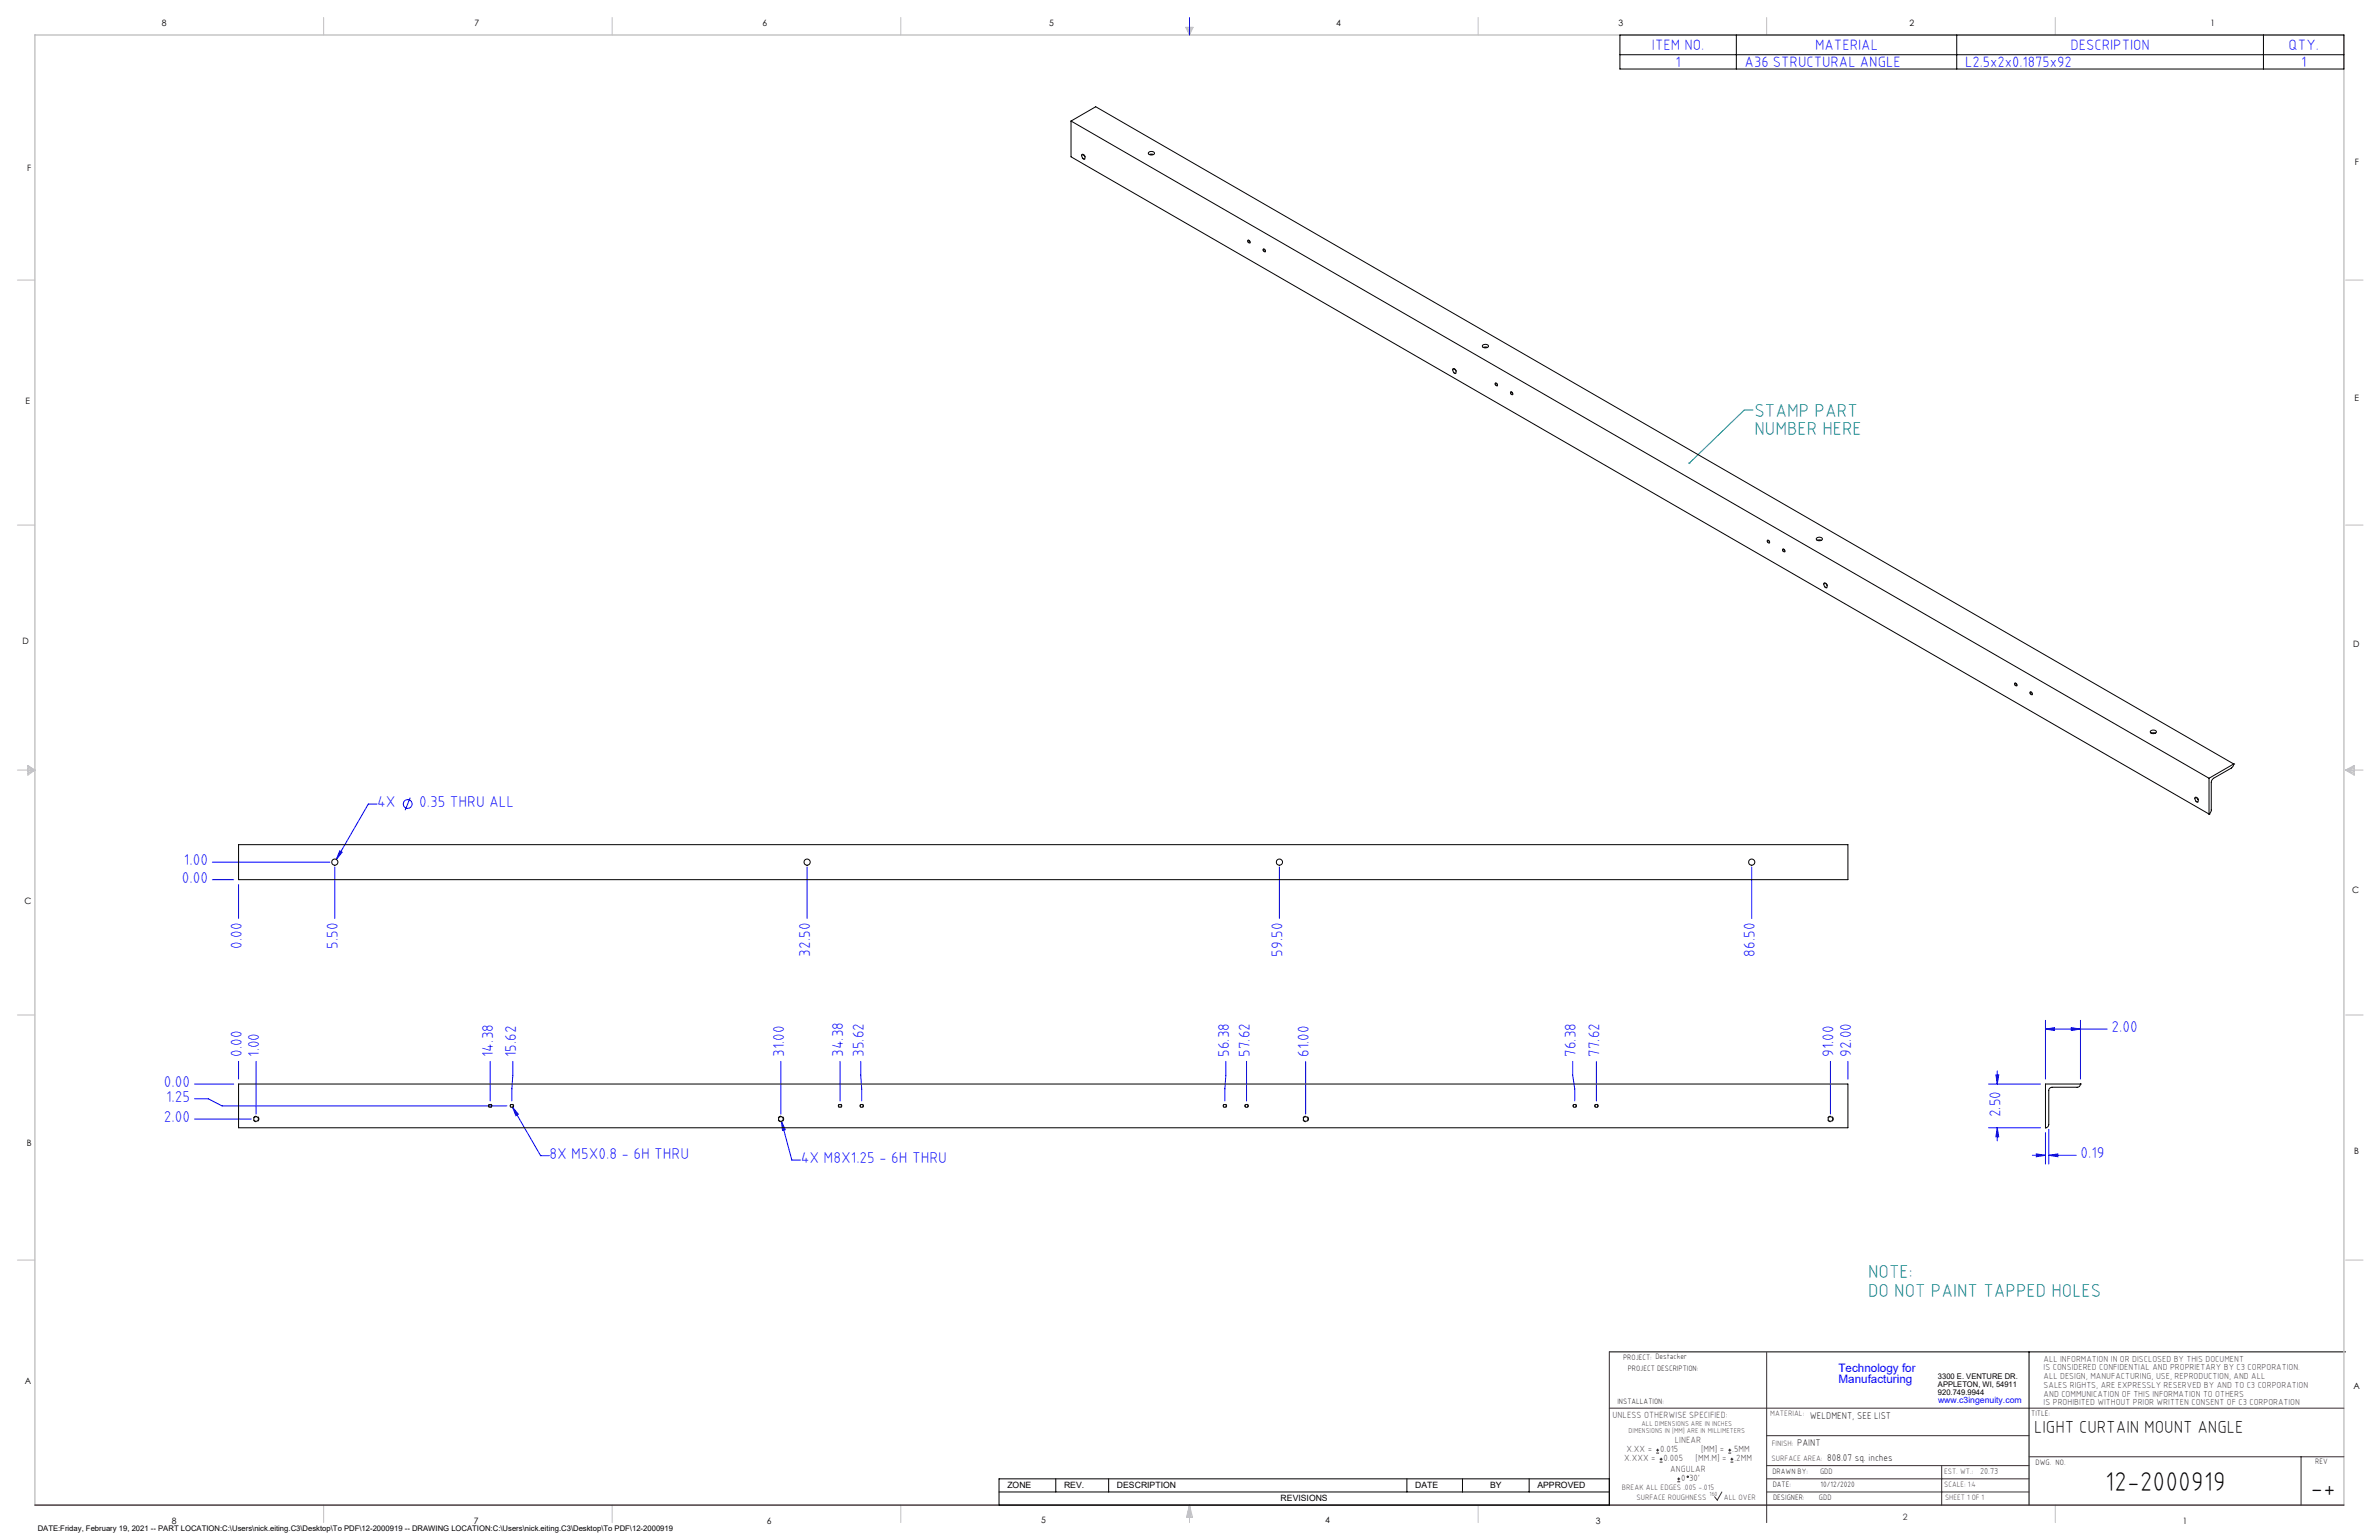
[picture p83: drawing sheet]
<svg xmlns="http://www.w3.org/2000/svg" width="864mm" height="559mm" viewBox="0 0 864 559" stroke-linecap="round" stroke-linejoin="round" font-family="sans-serif">
<defs><g id="words">
<g font-size="9.9">
<text x="764.2" y="541.1">12-2000919</text>
<text x="838.7" y="543.2">-+</text>
</g>
<g font-size="6.8" fill="#008080">
<text x="636.9" y="151.2">STAMP PART</text>
<text x="636.9" y="158">NUMBER HERE</text>
<text x="678.1" y="463.7">NOTE:</text>
<text x="678.1" y="470.5">DO NOT PAINT TAPPED HOLES</text>
</g>
<text font-size="6.3" x="738.4" y="519.9">LIGHT CURTAIN MOUNT ANGLE</text>
<g font-size="5.7" fill="#00f">
<text x="136.9" y="292.8">4X</text>
<text x="152.2" y="292.8">0.35 THRU ALL</text>
<text x="66.8" y="313.9">1.00</text>
<text x="66" y="320.3">0.00</text>
<text x="87.8" y="344.4" transform="rotate(-90 87.8 344.4)">0.00</text>
<text x="122.7" y="344.4" transform="rotate(-90 122.7 344.4)">5.50</text>
<text x="294.1" y="347.1" transform="rotate(-90 294.1 347.1)">32.50</text>
<text x="465.6" y="347.2" transform="rotate(-90 465.6 347.2)">59.50</text>
<text x="637" y="347.1" transform="rotate(-90 637 347.1)">86.50</text>
<text x="766.5" y="374.5">2.00</text>
<text x="87.8" y="383.5" transform="rotate(-90 87.8 383.5)">0.00</text>
<text x="94.1" y="383.5" transform="rotate(-90 94.1 383.5)">1.00</text>
<text x="179.1" y="383.5" transform="rotate(-90 179.1 383.5)">14.38</text>
<text x="187.3" y="383.5" transform="rotate(-90 187.3 383.5)">15.62</text>
<text x="284.6" y="383.5" transform="rotate(-90 284.6 383.5)">31.00</text>
<text x="306.1" y="383.5" transform="rotate(-90 306.1 383.5)">34.38</text>
<text x="313.6" y="383.5" transform="rotate(-90 313.6 383.5)">35.62</text>
<text x="446.1" y="383.5" transform="rotate(-90 446.1 383.5)">56.38</text>
<text x="453.7" y="383.5" transform="rotate(-90 453.7 383.5)">57.62</text>
<text x="475.1" y="383.5" transform="rotate(-90 475.1 383.5)">61.00</text>
<text x="572" y="383.5" transform="rotate(-90 572 383.5)">76.38</text>
<text x="580.7" y="383.5" transform="rotate(-90 580.7 383.5)">77.62</text>
<text x="665.6" y="383.5" transform="rotate(-90 665.6 383.5)">91.00</text>
<text x="672" y="383.5" transform="rotate(-90 672 383.5)">92.00</text>
<text x="59.5" y="394.5">0.00</text>
<text x="60.3" y="399.8">1.25</text>
<text x="59.5" y="407.2">2.00</text>
<text x="726.2" y="405.4" transform="rotate(-90 726.2 405.4)">2.50</text>
<text x="199.4" y="420.5">8X M5X0.8 - 6H THRU</text>
<text x="290.7" y="422.1">4X M8X1.25 - 6H THRU</text>
<text x="755.3" y="420.3">0.19</text>
</g>
<g font-size="5.4" fill="#00f">
<text x="599.7" y="18.1">ITEM NO.</text>
<text x="658.9" y="18.1">MATERIAL</text>
<text x="751.6" y="18.1">DESCRIPTION</text>
<text x="830.8" y="18.1">QTY.</text>
<text x="608.2" y="24.3">1</text>
<text x="633.3" y="24.3">A36 STRUCTURAL ANGLE</text>
<text x="713.3" y="24.3">L2.5x2x0.1875x92</text>
<text x="835.3" y="24.3">1</text>
</g>
<g font-size="4.2" fill="#00f">
<text x="667.4" y="497.7">Technology for</text>
<text x="667.4" y="502">Manufacturing</text>
</g>
<g font-size="3.5">
<text x="657" y="514.9">WELDMENT, SEE LIST</text>
<text x="652.4" y="524.7">PAINT</text>
<text x="663.3" y="530.1">808.07 sq. inches</text>
</g>
<g font-size="3.3" fill="#382c30">
<text x="585.4" y="514.4">UNLESS OTHERWISE SPECIFIED:</text>
<text x="590.4" y="526.8">X.XX =</text>
<text x="602.6" y="526.8">0.015</text>
<text x="608" y="523.6">LINEAR</text>
<text x="617.5" y="526.8">[MM] =</text>
<text x="628.8" y="526.8">.5MM</text>
<text x="589.6" y="530.1">X.XXX =</text>
<text x="603.9" y="530.1">0.005</text>
<text x="606.3" y="534">ANGULAR</text>
<text x="615.5" y="530.1">[MM.M] =</text>
<text x="629.6" y="530.1">.2MM</text>
<text x="610.3" y="537.3">0</text>
<text x="613.2" y="537.3">30'</text>
</g>
<g font-size="3.2">
<text x="58.8" y="9.6">8</text>
<text x="172.3" y="9.5">7</text>
<text x="276.8" y="9.5">6</text>
<text x="380.9" y="9.6">5</text>
<text x="485" y="9.5">4</text>
<text x="587.5" y="9.5">3</text>
<text x="693.1" y="9.5">2</text>
<text x="802.4" y="9.5">1</text>
<text x="854.9" y="59.8">F</text>
<text x="9.9" y="62">F</text>
<text x="9.3" y="146.5">E</text>
<text x="854.7" y="145.5">E</text>
<text x="8.2" y="233.6">D</text>
<text x="854.3" y="234.9">D</text>
<text x="8.9" y="328.1">C</text>
<text x="853.9" y="324.1">C</text>
<text x="9.7" y="415.8">B</text>
<text x="854.6" y="418.6">B</text>
<text x="9" y="502">A</text>
<text x="854.3" y="503.9">A</text>
<text x="62.3" y="552.9">8</text>
<text x="172" y="552.9">7</text>
<text x="278.3" y="552.9">6</text>
<text x="377.9" y="552.8">5</text>
<text x="481" y="552.8">4</text>
<text x="579.3" y="552.8">3</text>
<text x="792.4" y="552.8">1</text>
</g>
<g font-size="3.2" fill="#382c30">
<text x="741.9" y="494.1">ALL INFORMATION IN OR DISCLOSED BY THIS DOCUMENT</text>
<text x="741.9" y="497.3">IS CONSIDERED CONFIDENTIAL AND PROPRIETARY BY C3 CORPORATION.</text>
<text x="741.9" y="500.4">ALL DESIGN, MANUFACTURING, USE, REPRODUCTION, AND ALL</text>
<text x="741.9" y="503.6">SALES RIGHTS, ARE EXPRESSLY RESERVED BY AND TO C3 CORPORATION</text>
<text x="741.9" y="506.8">AND COMMUNICATION OF THIS INFORMATION TO OTHERS</text>
<text x="741.9" y="510">IS PROHIBITED WITHOUT PRIOR WRITTEN CONSENT OF C3 CORPORATION</text>
<text x="718.8" y="534.7">20.73</text>
<text x="690.7" y="551.6">2</text>
</g>
<text font-size="3.1" fill="#00f" x="703.5" y="509.2">www.c3ingenuity.com</text>
<g font-size="3.1">
<text x="365.7" y="540">ZONE</text>
<text x="386.3" y="540">REV.</text>
<text x="405.5" y="540">DESCRIPTION</text>
<text x="464.9" y="544.8">REVISIONS</text>
<text x="513.7" y="540">DATE</text>
<text x="540.9" y="540">BY</text>
<text x="558.1" y="540">APPROVED</text>
</g>
<g font-size="2.8">
<text x="589.2" y="493.3">PROJECT: Destacker</text>
<text x="590.9" y="497.3">PROJECT DESCRIPTION:</text>
<text x="703.5" y="500.5">3300 E. VENTURE DR.</text>
<text x="703.5" y="503.3">APPLETON, WI, 54911</text>
<text x="587.1" y="509.6">INSTALLATION:</text>
<text x="703.5" y="506.2">920.749.9944</text>
<text x="737.3" y="513.8">TITLE:</text>
<text x="738.9" y="531.5">DWG. NO.</text>
<text x="840.5" y="531.3">REV</text>
<text x="643.4" y="534.9">DRAWN BY:</text>
<text x="643.5" y="539.7">DATE:</text>
<text x="660.7" y="534.7">GDD</text>
<text x="660.9" y="539.6">10/12/2020</text>
<text x="643.6" y="544.4">DESIGNER:</text>
<text x="660.3" y="544.3">GDD</text>
<text x="13.7" y="555.5">DATE:Friday, February 19, 2021 -- PART LOCATION:C:\Users\nick.eiting.C3\Desktop\To PDF\12-2000919 -- DRAWING LOCATION:C:\Users\nick.eiting.C3\Desktop\To PDF\12-2000919</text>
</g>
<g font-size="2.8" fill="#382c30">
<text x="642.6" y="513.8">MATERIAL:</text>
<text x="643.2" y="524.8">FINISH:</text>
<text x="643.1" y="530.1">SURFACE AREA:</text>
<text x="705.7" y="534.7">EST. WT.:</text>
<text x="705.7" y="539.7">SCALE: 1:4</text>
<text x="588.8" y="540.5">BREAK ALL EDGES .005 -.015</text>
<text x="594" y="544.2">SURFACE ROUGHNESS</text>
<text x="625.8" y="544.2">ALL OVER</text>
<text x="706.1" y="544.4">SHEET 1 OF 1</text>
</g>
<g font-size="2.5" fill="#382c30">
<text x="591.2" y="520.1">DIMENSIONS IN [MM] ARE IN MILLIMETERS</text>
<text x="595.9" y="517.3">ALL DIMENSIONS ARE IN INCHES</text>
</g>
<text font-size="2.2" fill="#382c30" x="620.6" y="542.9">160</text>
</g></defs>
<g fill="none" stroke="#000" stroke-width=".36">
<path d="M588 12.7h262.9v12.3h-262.9zM588 19.9h262.9M630.3 12.7v12.3M710.3 12.7v12.3M821.7 12.7v12.3M584.2 490.5h267.3M736.6 490.5v55.6M362.7 536.6h221.5v9.5h-221.5zM383.3 536.6v4.8M402.4 536.6v4.8M510.7 536.6v4.8M530.9 536.6v4.8"/>
<path d="M555.1 536.6v4.8M362.7 541.4h221.5"/>
</g>
<g fill="none" stroke="#c0c0c0" stroke-width=".36">
<path d="M117.5 6.4v6.3M222.2 6.4v6.3M327 6.4v6.3M430.4 9.9h2.7l-1.3 2.8zM430.9 9.9l.9 2.8M431.2 9.9l.6 2.8M432.1 9.9l-.3 2.8M432.6 9.9l-.8 2.8M536.6 6.4v6.3M641.3 6.4v6.3M746.1 6.4v6.3M6.3 101.6h6.4"/>
<path d="M851.5 101.6h6.3M6.3 190.5h6.4M851.5 190.5h6.3M6.3 279.4h6.4M10.1 277.7l2.6 1.7-2.6 1.9zM10.1 278.2l2.6 1.2M10.1 278.8l2.6 .6M12.7 279.4l-2.6 1.2M12.7 279.4l-2.6 .5M851.5 279.4h6.3M851.5 279.4l3.1 .5M851.5 279.4l3.1 1.2"/>
<path d="M851.5 279.4l3.1-1.7v3.6zM854.6 278.8l-3.1 .6M854.6 278.2l-3.1 1.2M6.3 368.3h6.4M851.5 368.3h6.3M6.3 457.2h6.4M851.5 457.2h6.3M117.5 546.1v6.4M222.2 546.1v6.4M327 546.1v6.4M431.8 546.1v6.4M431.8 546.1l1.1 4.5h-2.2z"/>
<path d="M431.8 546.1l.6 4.5M431.8 546.1l-.9 4.5M431.8 546.1l-.4 4.5M431.8 546.1l.3 4.5M536.6 546.1v6.4M746.1 546.1v6.4"/>
</g>
<path d="M12.7 546.1v-533.4h838.2v533.4" fill="none" stroke="#c0c0c0" stroke-width=".5"/>
<g fill="none" stroke="#00f" stroke-width=".36">
<path d="M431.8 6.4v6.3M136.9 291.7h-3.2l-11.6 20.2M148.9 289.5l-1.8 4.5M77.1 319.2h7.7M77.1 312.8h42.7M121.5 314.6v18.7M123.3 308.8l.9 .4-2.1 2.7zM293 314.6v18.7M464.4 314.6v18.7M635.9 314.6v18.7M86.6 321v12.3M742.5 373.4l3.3-.5v1z"/>
<path d="M742.5 370.2v21.3M742.5 373.4h22.4M751.9 372.9l3.3 .5-3.3 .5zM755.2 370.2v21.3M70.6 393.3h14.2M70.6 398.7h5l5 2.6h103.4M86.6 385.1v6.4M93 385.1v19.1M177.9 385.1v14.4M186.2 385.1l-.4 14.4M283.5 385.1v19.1M304.9 385.1v14.4"/>
<path d="M312.5 385.1l.3 14.4M445 385.1l-.4 14.4M452.5 385.1v14.4M474 385.1v19.1M570.9 385.1v5l.7 5v4.4M579.5 385.1v14.4M664.5 385.1v19.1M670.8 385.1v6.4M721.9 393.3h18.8M724.5 390h1.1l-.6 3.3zM725 388.6v4.7M70.6 406h20.6"/>
<path d="M186.1 401.7l2.1 2.6-.9 .5zM186.1 401.7l10.2 17.6h3.1M283.7 406.9l1.3 3-.9 .3zM283.7 406.9l3.7 14h3.2M721.9 409.2h18.8M725 409.2l.6 3.3h-1.1zM725 409.2v4.8M737.8 419.2h4.7M739.2 418.7l3.3 .5-3.3 .5zM742.5 411v11.4M743.7 419.2l3.3-.5v1zM743.7 409.8v12.6"/>
<path d="M743.7 419.2h10"/>
<circle cx="148" cy="291.7" r="1.59"/>
</g>
<path d="M584.2 490.5v55.6M641.3 490.7v61.8M584.2 511h266.7M641.3 520.9h95.3M641.3 531.8h95.3M641.3 536.6h95.3M704.8 531.8v14.3M736.6 528.6h114.3M835.3 528.6v17.5M625.1 541.4l-1.7 2.9-1-1.2M641.3 541.4h95.3" fill="none" stroke="#382c30" stroke-width=".36"/>
<path d="M12.7 546.1h838.2" fill="none" stroke="#382c30" stroke-width=".5"/>
<path d="M393.3 56.1a.86 .86 0 0 1 .8 .8 .86 .86 0 0 1-.7 .8 .95 .95 0 0 1-.8-.7 .95 .95 0 0 1 .5-1l.2 .1M453.4 87.2l.4 .9a.58 .58 0 0 1-.7-.2 .58 .58 0 0 1 .1-.8l.2 .1M458.9 90.4l.5 .9a.58 .58 0 0 1-.8-.2 .58 .58 0 0 1 .2-.8l.1 .1M528 133.8a.86 .86 0 0 1 .8 .8 .86 .86 0 0 1-.7 .9 .95 .95 0 0 1-.8-.8 .95 .95 0 0 1 .5-1l.2 .1M543.2 139l.4 .9a.58 .58 0 0 1-.7-.2 .58 .58 0 0 1 .1-.8l.2 .1M548.7 142.2l.5 1a.58 .58 0 0 1-.8-.3 .58 .58 0 0 1 .2-.7h.1M642 196l.4 1a.58 .58 0 0 1-.8-.3 .58 .58 0 0 1 .2-.7h.2M647.5 199.2l.4 1a.58 .58 0 0 1-.7-.3 .58 .58 0 0 1 .2-.7h.1M662.7 211.6a.86 .86 0 0 1 .8 .8 .86 .86 0 0 1-.7 .9 .95 .95 0 0 1-.8-.8 .95 .95 0 0 1 .5-1l.2 .1M731.8 247.9l.4 .9a.58 .58 0 0 1-.7-.2 .58 .58 0 0 1 .1-.8l.2 .1M737.3 251.1l.4 .9a.58 .58 0 0 1-.7-.2 .58 .58 0 0 1 .2-.8l.1 .1M797.4 289.4a.86 .86 0 0 1 .8 .7 .86 .86 0 0 1-.7 .9 .95 .95 0 0 1-.8-.7 .95 .95 0 0 1 .5-1l.2 .1" fill="none" stroke="#000" stroke-width=".36" stroke-dasharray="1.3 .6" stroke-linecap="butt"/>
<path d="M178.6 401.3a.63 .63 0 0 0-.9-.6 .63 .63 0 0 0-.1 1.1 .63 .63 0 0 0 1-.4v-.1M186.4 401.3a.63 .63 0 0 0-.9-.6 .63 .63 0 0 0-.1 1.1 .63 .63 0 0 0 1-.4v-.1M305.6 401.3a.63 .63 0 0 0-.9-.6 .63 .63 0 0 0-.1 1.1 .63 .63 0 0 0 1-.4v-.1M313.4 401.3a.63 .63 0 0 0-.9-.6 .63 .63 0 0 0-.1 1.1 .63 .63 0 0 0 1-.4v-.1M445.3 401.3a.62 .62 0 0 0-.9-.6 .62 .62 0 0 0-.1 1.1 .62 .62 0 0 0 1-.4v-.1M453.1 401.3a.63 .63 0 0 0-.9-.6 .63 .63 0 0 0-.1 1.1 .63 .63 0 0 0 1-.4v-.1M572.3 401.3a.63 .63 0 0 0-.9-.6 .63 .63 0 0 0-.1 1.1 .63 .63 0 0 0 1-.4v-.1M580.1 401.3a.62 .62 0 0 0-.9-.6 .62 .62 0 0 0-.1 1.1 .62 .62 0 0 0 1-.4v-.1" fill="none" stroke="#000" stroke-width=".36" stroke-dasharray="1.3 .6" stroke-dashoffset=".6" stroke-linecap="butt"/>
<path d="M94 406a1 1 0 0 0-1.5-.9 1 1 0 0 0-.1 1.7 1 1 0 0 0 1.6-.6v-.2M284.5 406a1 1 0 0 0-1.5-.9 1 1 0 0 0-.1 1.7 1 1 0 0 0 1.6-.6v-.2M475 406a1 1 0 0 0-1.5-.9 1 1 0 0 0-.1 1.7 1 1 0 0 0 1.6-.6v-.2M665.5 406a1 1 0 0 0-1.5-.9 1 1 0 0 0-.1 1.7 1 1 0 0 0 1.6-.6v-.2" fill="none" stroke="#000" stroke-width=".36" stroke-dasharray="1.3 .6" stroke-dashoffset=".4" stroke-linecap="butt"/>
<path d="M636.3 148.8h-3.1l-19.9 19.2" fill="none" stroke="#008080" stroke-width=".36"/>
<path d="M613.1 167.7a.34 .34 0 0 1 .4 .1 .34 .34 0 0 1 0 .5 .34 .34 0 0 1-.5 0l.3-.3-.3 .2z" fill="#008080"/>
<g fill="#00f">
<path d="M186.1 401.7l1.2 3.1 .9-.5zM283.7 406.9l.4 3.3 .9-.3zM123.3 308.8l-1.2 3.1 2.1-2.7z"/>
<path d="M742.5 373.4l3.3-.5v1zM751.9 372.9l3.3 .5-3.3 .5z"/>
<path d="M725 409.2l.6 3.3h-1.1zM724.5 390h1.1l-.6 3.3z"/>
<path d="M739.2 418.7l3.3 .5-3.3 .5zM743.7 419.2l3.3-.5v1z"/>
</g>
<g fill="none" stroke="#000" stroke-width=".36">
<path d="M388.8 43.9l9-5.2 413.1 238.5M388.8 43.9l413.1 238.5M388.8 43.9v13l413.1 238.5M392.8 56.2a.85 .85 0 0 1 .9 .5 .85 .85 0 0 1-.1 1 1.13 1.13 0 0 1-.8-1.5zM393.6 56.6l.2 .2M416.9 55.4a1.2 1.2 0 0 1 1.2-.5 1.2 1.2 0 0 1 .9 .9 1.2 1.2 0 0 1-1.2 .5 1.2 1.2 0 0 1-.9-.9zM417.2 56.1h1.5M453 87.3a.45 .45 0 0 1 .6 .2 .45 .45 0 0 1-.2 .6zM458.7 90.5a.46 .46 0 0 1 .6 .3 .46 .46 0 0 1-.4 .5l-.3-.4zM527.5 134a.87 .87 0 0 1 .9 .4 .87 .87 0 0 1-.1 1 1.11 1.11 0 0 1-.8-1.4zM528.4 134.3l.1 .2M538.2 125.3a1.23 1.23 0 0 1 2.1 .5 1.19 1.19 0 0 1-1.2 .5 1.19 1.19 0 0 1-.9-1z"/>
<path d="M538.5 126.1h1.5M542.9 139.1a.46 .46 0 0 1 .6 .3 .46 .46 0 0 1-.3 .5l-.4-.4zM548.5 142.3a.48 .48 0 0 1 .5 .3 .48 .48 0 0 1-.3 .6l-.3-.5zM641.7 196.1a.46 .46 0 0 1 .6 .3 .46 .46 0 0 1-.4 .6l-.3-.5zM647.2 199.3a.46 .46 0 0 1 .6 .3 .46 .46 0 0 1-.3 .6l-.3-.5zM659.4 195.3a1.22 1.22 0 0 1 2.1 .5 1.19 1.19 0 0 1-1.2 .4 1.19 1.19 0 0 1-.9-.9zM659.7 196.1h1.5M662.2 211.7a.87 .87 0 0 1 .9 .5 .87 .87 0 0 1-.1 1 1.04 1.04 0 0 1-.8-1.5zM663 212.1l.2 .2M731.5 247.9a.46 .46 0 0 1 .6 .3 .46 .46 0 0 1-.4 .6l-.3-.4zM737.1 251.1a.47 .47 0 0 1 .5 .4 .47 .47 0 0 1-.3 .6zM780.8 265.2a1.14 1.14 0 0 1 1.1-.3 1.14 1.14 0 0 1 .8 .9 1.19 1.19 0 0 1-1.2 .4 1.19 1.19 0 0 1-.9-.9z"/>
<path d="M780.9 266h1.5M810.9 277.2h.1M810.9 277.2l-.3 .9-.6 .6-6.4 3.7-.7 .8-.2 10.9-.8 1.3M810.9 277.2l-9 5.2M796.9 289.5a.85 .85 0 0 1 .9 .4 .85 .85 0 0 1-.1 1.1 1.13 1.13 0 0 1-.8-1.5zM797.8 289.8l.1 .3M801.9 295.4h.1M801.9 282.4v13M86.6 306.5h584.2v12.7h-584.2zM86.6 393.3h584.2v15.9h-584.2zM755.2 393.3h.1M755.2 393.3a1.15 1.15 0 0 1-1.2 1.2h-9.1a1.21 1.21 0 0 0-1.2 1.2v12.3a1.2 1.2 0 0 1-1.2 1.2"/>
<path d="M755.2 393.3h-12.7v15.9M742.5 409.2h.1"/>
<circle cx="121.5" cy="312.8" r="1.13"/>
<circle cx="293" cy="312.8" r="1.13"/>
<circle cx="464.4" cy="312.8" r="1.13"/>
<circle cx="635.9" cy="312.8" r="1.13"/>
<circle cx="93" cy="406" r=".85"/>
<circle cx="177.9" cy="401.3" r=".52"/>
<circle cx="185.8" cy="401.3" r=".52"/>
<circle cx="283.5" cy="406" r=".85"/>
<circle cx="304.9" cy="401.3" r=".52"/>
<circle cx="312.8" cy="401.3" r=".52"/>
<circle cx="444.6" cy="401.3" r=".52"/>
<circle cx="452.5" cy="401.3" r=".52"/>
<circle cx="474" cy="406" r=".85"/>
<circle cx="571.6" cy="401.3" r=".52"/>
<circle cx="579.5" cy="401.3" r=".52"/>
<circle cx="664.5" cy="406" r=".85"/>
</g>
<g fill="none" stroke="#382c30" stroke-width=".36">
<path d="M601.2 527.3h1.1M601.2 526.2h1.1M601.7 525.7v1M602.5 530.5h1M602.5 529.5h1M603 529v1M608.9 537.7h1M608.9 536.6h1M609.4 536.1v1.1M627.4 527.3h1M627.4 526.2h1M627.9 525.7v1"/>
<path d="M628.2 530.5h1M628.2 529.5h1M628.7 529v1"/>
<circle cx="612.7" cy="535.9" r=".27"/>
</g>
<use href="#words"/>
</svg>
